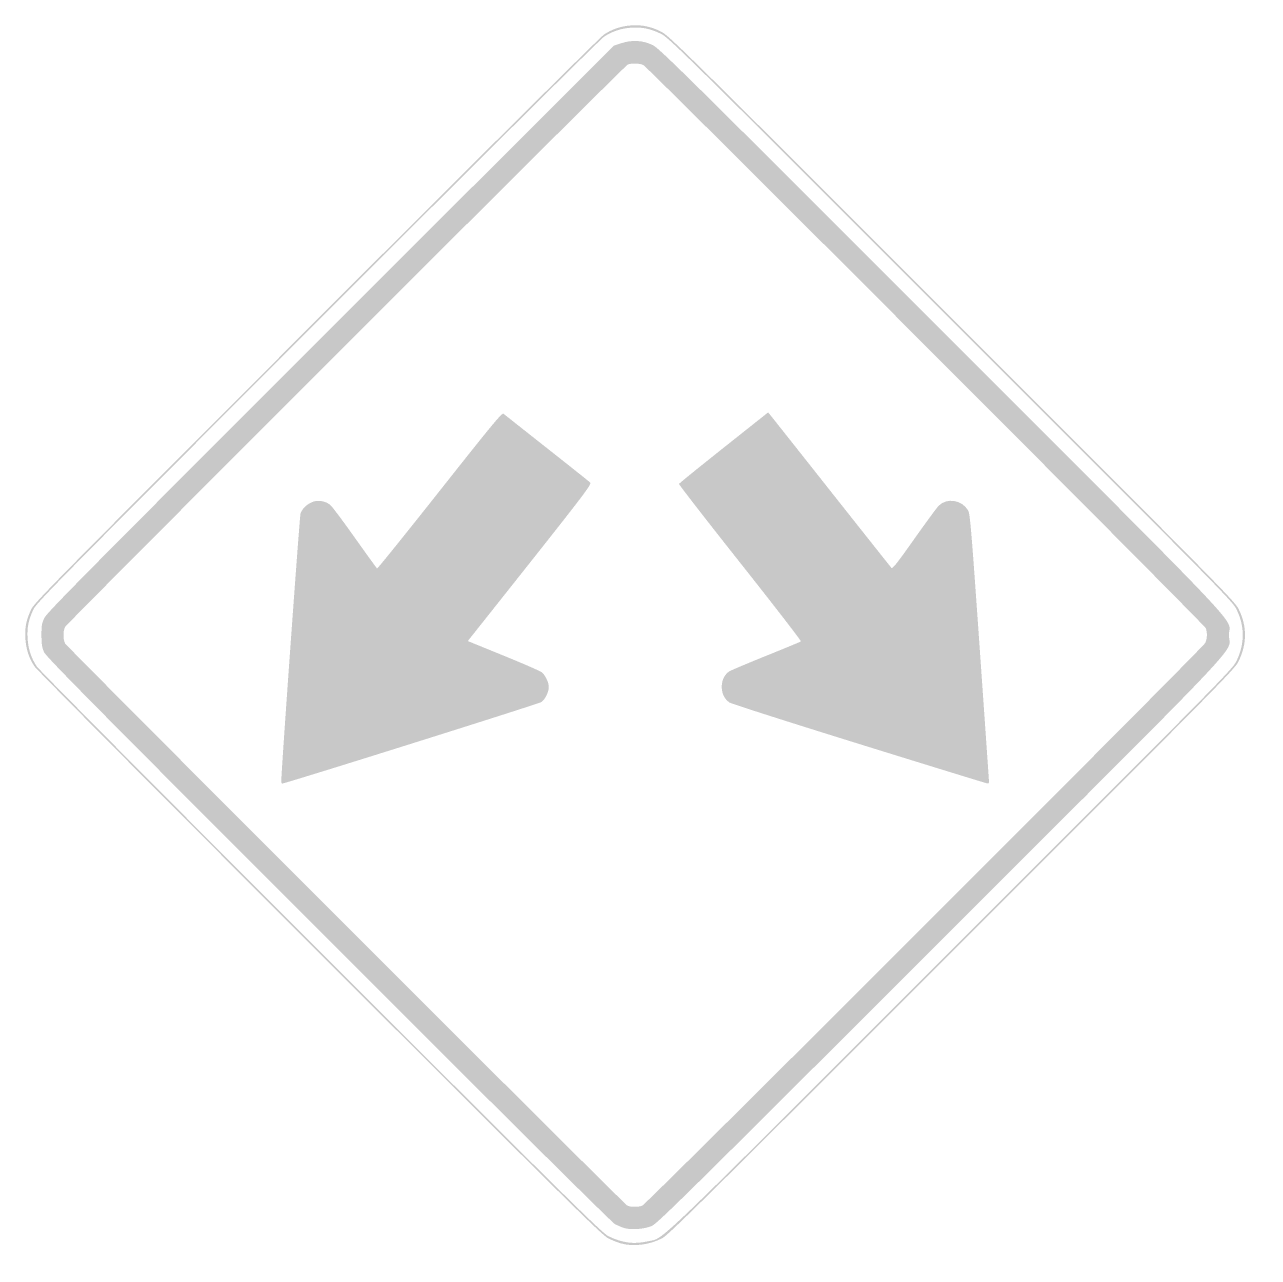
# Model space of a CAD drawing. Header units: inches. Extents: x -21.2 to 21.7, y -21.6 to 21.2.
import ezdxf

# ---------------------------------------------------------------- set-up
doc = ezdxf.new("R2010")
doc.units = ezdxf.units.IN
doc.header["$MEASUREMENT"] = 0

msp = doc.modelspace()

# ---------------------------------------------------------------- hatches: boundary and pattern name
h = msp.add_hatch(color=7)
edge = h.paths.add_edge_path()
edge.add_spline(control_points=[(-0.48, -21.153), (-0.593, -21.122), (-0.796, -21.043), (-0.931, -20.975), (-1.153, -20.865), (-2.128, -19.903), (-10.961, -11.074), (-16.483, -5.555), (-20.806, -1.204), (-20.885, -1.086), (-21.078, -0.798), (-21.179, -0.489), (-21.203, -0.113), (-21.227, 0.258), (-21.176, 0.518), (-21.008, 0.883), (-20.897, 1.124), (-20.357, 1.672), (-11.093, 10.942), (-5.558, 16.48), (-1.204, 20.806), (-1.086, 20.885), (-0.805, 21.073), (-0.492, 21.178), (-0.137, 21.203), (0.235, 21.228), (0.532, 21.167), (0.893, 20.99), (1.167, 20.855), (1.531, 20.496), (11.014, 11.014), (20.682, 1.346), (20.854, 1.172), (20.993, 0.883), (21.273, 0.302), (21.272, -0.29), (20.991, -0.883), (20.854, -1.174), (20.737, -1.292), (11.015, -11.012), (2.429, -19.596), (1.147, -20.862), (0.938, -20.97), (0.494, -21.199), (-0.048, -21.269), (-0.48, -21.153)], knot_values=[0, 0, 0, 0, 1, 1, 1, 2, 2, 2, 3, 3, 3, 4, 4, 4, 5, 5, 5, 6, 6, 6, 7, 7, 7, 8, 8, 8, 9, 9, 9, 10, 10, 10, 11, 11, 11, 12, 12, 12, 13, 13, 13, 14, 14, 14, 15, 15, 15, 15], degree=3, periodic=0)
edge = h.paths.add_edge_path(flags=0)
edge.add_spline(control_points=[(0.448, -21.074), (1.04, -20.935), (0.313, -21.633), (10.975, -10.973), (20.659, -1.292), (20.775, -1.174), (20.913, -0.883), (21.194, -0.29), (21.194, 0.302), (20.914, 0.883), (20.775, 1.172), (20.604, 1.346), (10.975, 10.975), (1.53, 20.419), (1.167, 20.777), (0.893, 20.911), (0.532, 21.088), (0.235, 21.15), (-0.137, 21.124), (-0.492, 21.099), (-0.805, 20.995), (-1.086, 20.807), (-1.204, 20.728), (-5.542, 16.418), (-11.054, 10.903), (-20.281, 1.67), (-20.818, 1.124), (-20.93, 0.883), (-21.098, 0.518), (-21.148, 0.258), (-21.125, -0.113), (-21.101, -0.489), (-21, -0.798), (-20.807, -1.086), (-20.728, -1.204), (-16.421, -5.539), (-10.922, -11.035), (-2.125, -19.828), (-1.153, -20.786), (-0.931, -20.897), (-0.455, -21.133), (-0.033, -21.188), (0.448, -21.074)], knot_values=[0, 0, 0, 0, 1, 1, 1, 2, 2, 2, 3, 3, 3, 4, 4, 4, 5, 5, 5, 6, 6, 6, 7, 7, 7, 8, 8, 8, 9, 9, 9, 10, 10, 10, 11, 11, 11, 12, 12, 12, 13, 13, 13, 14, 14, 14, 14], degree=3, periodic=0)
h = msp.add_hatch(color=7)
edge = h.paths.add_edge_path()
edge.add_spline(control_points=[(-0.392, -20.611), (-0.479, -20.582), (-0.62, -20.522), (-0.706, -20.477), (-0.804, -20.425), (-4.545, -16.711), (-10.664, -10.59), (-18.889, -2.361), (-20.478, -0.753), (-20.553, -0.589), (-20.625, -0.428), (-20.642, -0.321), (-20.643, 0), (-20.644, 0.35), (-20.632, 0.416), (-20.537, 0.608), (-20.447, 0.791), (-18.921, 2.333), (-10.588, 10.661)], knot_values=[0, 0, 0, 0, 1, 1, 1, 2, 2, 2, 3, 3, 3, 4, 4, 4, 5, 5, 5, 6, 6, 6, 6], degree=3, periodic=0)
edge.add_line((-10.588, 10.661), (-0.746, 20.498))
edge.add_line((-0.746, 20.498), (-0.476, 20.586))
edge.add_spline(control_points=[(-0.476, 20.586), (-0.099, 20.708), (0.275, 20.684), (0.617, 20.514), (0.84, 20.404), (1.795, 19.46), (10.66, 10.589), (21.665, -0.425), (20.64, 0.663), (20.643, -0.001), (20.646, -0.672), (21.658, 0.401), (10.589, -10.66), (1.679, -19.562), (0.765, -20.464), (0.569, -20.546), (0.307, -20.657), (-0.161, -20.688), (-0.392, -20.611)], knot_values=[0, 0, 0, 0, 1, 1, 1, 2, 2, 2, 3, 3, 3, 4, 4, 4, 5, 5, 5, 6, 6, 6, 6], degree=3, periodic=0)
edge = h.paths.add_edge_path(flags=0)
edge.add_spline(control_points=[(0.243, -19.838), (0.384, -19.785), (19.74, -0.437), (19.82, -0.269), (19.889, -0.124), (19.896, 0.086), (19.838, 0.243), (19.791, 0.368), (0.453, 19.734), (0.286, 19.822), (0.161, 19.889), (-0.147, 19.897), (-0.267, 19.835), (-0.389, 19.774), (-19.754, 0.415), (-19.822, 0.286), (-19.895, 0.15), (-19.895, -0.15), (-19.822, -0.286), (-19.759, -0.406), (-0.397, -19.768), (-0.275, -19.834), (-0.174, -19.888), (0.101, -19.891), (0.243, -19.838)], knot_values=[0, 0, 0, 0, 1, 1, 1, 2, 2, 2, 3, 3, 3, 4, 4, 4, 5, 5, 5, 6, 6, 6, 7, 7, 7, 8, 8, 8, 8], degree=3, periodic=0)
h = msp.add_hatch(color=7)
edge = h.paths.add_edge_path()
edge.add_spline(control_points=[(-12.304, -5.056), (-12.304, -4.712), (-11.67, 4.107), (-11.637, 4.225), (-11.587, 4.403), (-11.375, 4.594), (-11.166, 4.651), (-10.981, 4.701), (-10.759, 4.654), (-10.604, 4.531), (-10.548, 4.488), (-10.164, 3.976), (-9.751, 3.394), (-9.338, 2.812), (-8.989, 2.328), (-8.974, 2.319), (-8.959, 2.31), (-7.977, 3.528), (-6.792, 5.027), (-4.894, 7.426), (-4.63, 7.745), (-4.575, 7.698), (-4.541, 7.669), (-3.869, 7.137), (-3.081, 6.515), (-2.293, 5.893), (-1.615, 5.354), (-1.575, 5.316), (-1.499, 5.245), (-1.574, 5.147), (-5.459, 0.251)], knot_values=[0, 0, 0, 0, 1, 1, 1, 2, 2, 2, 3, 3, 3, 4, 4, 4, 5, 5, 5, 6, 6, 6, 7, 7, 7, 8, 8, 8, 9, 9, 9, 10, 10, 10, 10], degree=3, periodic=0)
edge.add_line((-5.459, 0.251), (-5.82, -0.204))
edge.add_line((-5.82, -0.204), (-4.585, -0.707))
edge.add_spline(control_points=[(-4.585, -0.707), (-3.906, -0.984), (-3.305, -1.245), (-3.25, -1.289), (-3.128, -1.384), (-3.004, -1.645), (-3.004, -1.805), (-3.004, -1.975), (-3.132, -2.232), (-3.263, -2.325), (-3.351, -2.388), (-12.169, -5.161), (-12.279, -5.161), (-12.293, -5.161), (-12.304, -5.114), (-12.304, -5.056)], knot_values=[0, 0, 0, 0, 1, 1, 1, 2, 2, 2, 3, 3, 3, 4, 4, 4, 5, 5, 5, 5], degree=3, periodic=0)
h = msp.add_hatch(color=7)
edge = h.paths.add_edge_path()
edge.add_spline(control_points=[(7.791, -3.784), (5.362, -3.029), (3.332, -2.38), (3.28, -2.342), (3.108, -2.216), (3.03, -2.072), (3.011, -1.85), (2.992, -1.615), (3.083, -1.395), (3.251, -1.27), (3.299, -1.235), (3.876, -0.99), (4.534, -0.725), (5.192, -0.46), (5.744, -0.231), (5.761, -0.216), (5.779, -0.201), (4.829, 1.028), (3.652, 2.515), (2.474, 4.002), (1.517, 5.237), (1.524, 5.259), (1.531, 5.281), (2.231, 5.849), (3.079, 6.522)], knot_values=[0, 0, 0, 0, 1, 1, 1, 2, 2, 2, 3, 3, 3, 4, 4, 4, 5, 5, 5, 6, 6, 6, 7, 7, 7, 8, 8, 8, 8], degree=3, periodic=0)
edge.add_line((3.079, 6.522), (4.621, 7.746))
edge.add_line((4.621, 7.746), (4.708, 7.641))
edge.add_spline(control_points=[(4.708, 7.641), (4.756, 7.583), (5.71, 6.379), (6.827, 4.965), (7.945, 3.551), (8.882, 2.371), (8.908, 2.342), (8.948, 2.3), (9.098, 2.489), (9.698, 3.339), (10.106, 3.916), (10.489, 4.437), (10.55, 4.499), (10.836, 4.788), (11.359, 4.708), (11.573, 4.341), (11.643, 4.221), (11.681, 3.769), (11.976, -0.427), (12.155, -2.977), (12.302, -5.085), (12.303, -5.112), (12.303, -5.139), (12.282, -5.16), (12.255, -5.158), (12.228, -5.157), (10.219, -4.538), (7.791, -3.784)], knot_values=[0, 0, 0, 0, 1, 1, 1, 2, 2, 2, 3, 3, 3, 4, 4, 4, 5, 5, 5, 6, 6, 6, 7, 7, 7, 8, 8, 8, 9, 9, 9, 9], degree=3, periodic=0)

doc.saveas('drawing.dxf')
